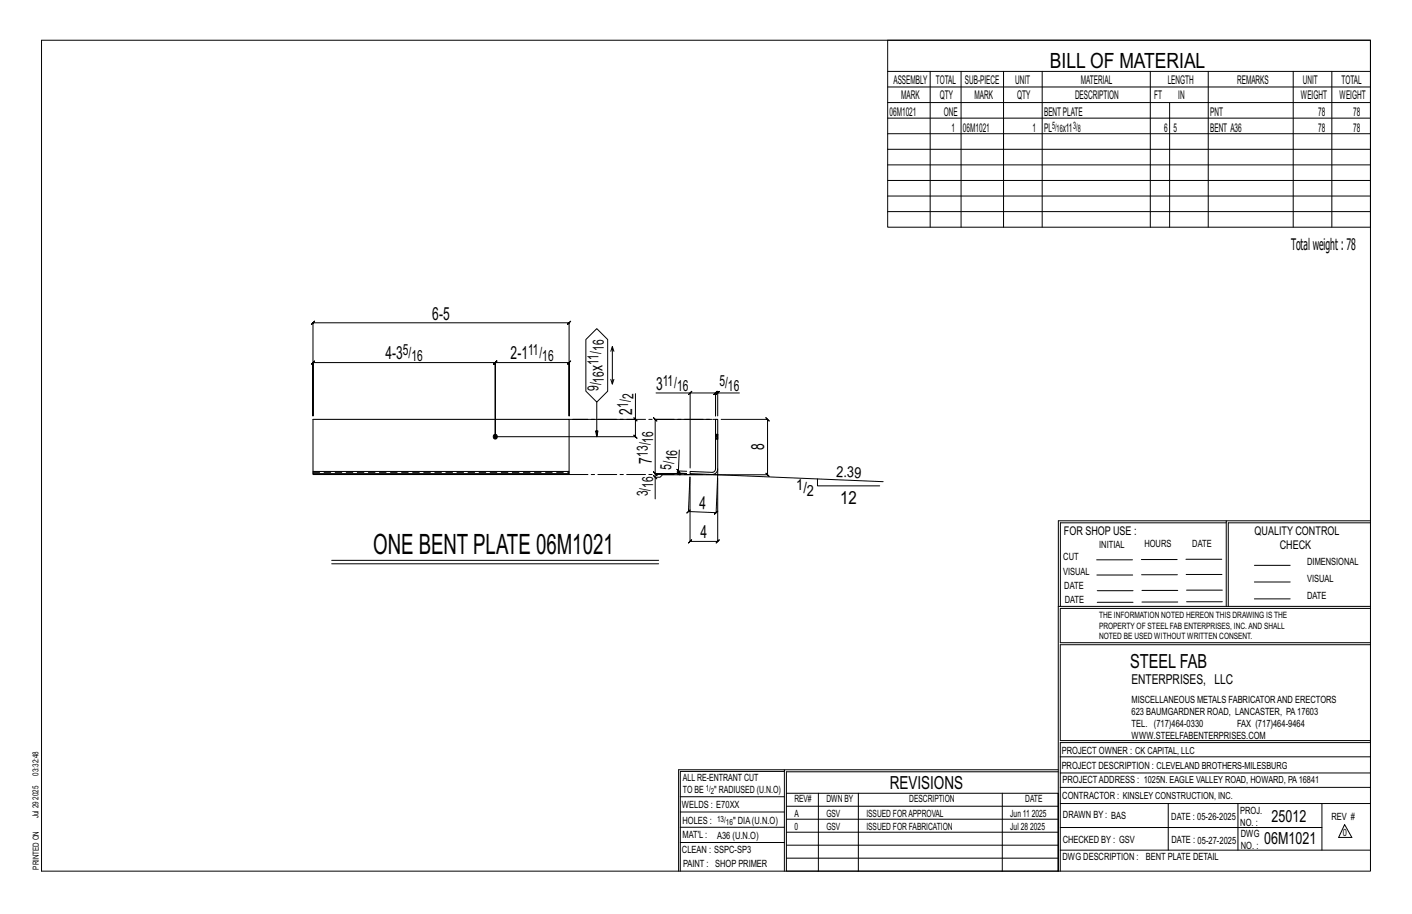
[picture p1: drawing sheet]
<svg xmlns="http://www.w3.org/2000/svg" width="432mm" height="279mm" viewBox="0 0 432 279" stroke-linecap="round" stroke-linejoin="round" font-family="sans-serif">
<defs><g id="words">
<text font-size="8.6" x="114.1" y="169.3">ONE BENT PLATE 06M1021</text>
<text font-size="6.4" x="321.1" y="20.7">BILL OF MATERIAL</text>
<text font-size="5.9" x="345.6" y="204.1">STEEL FAB</text>
<g font-size="5.5">
<text x="132.2" y="97.7">6-5</text>
<text x="117.9" y="109.8">4-3</text>
<text x="156.2" y="109.8">2-1</text>
<text x="184.3" y="113.5" transform="rotate(-90 184.3 113.5)">x</text>
<text x="200.6" y="119.1">3</text>
<text x="193.3" y="126.7" transform="rotate(-90 193.3 126.7)">2</text>
<text x="233.7" y="137.7" transform="rotate(-90 233.7 137.7)">8</text>
<text x="199.4" y="141.7" transform="rotate(-90 199.4 141.7)">7</text>
<text x="213.8" y="155.5" transform="rotate(2 213.8 155.5)">4</text>
<text x="256.9" y="154.1">12</text>
<text x="214.2" y="164.5">4</text>
<text x="272.2" y="241.1">REVISIONS</text>
</g>
<g font-size="5.1">
<text x="388.9" y="251.3">25012</text>
<text x="386.6" y="258.1">06M1021</text>
</g>
<text font-size="4.9" x="394.8" y="76.4">Totalweight : 78</text>
<g font-size="4.7">
<text x="184.7" y="107.3" transform="rotate(-90 184.7 107.3)">16</text>
<text x="123.2" y="108.6">5/</text>
<text x="125.8" y="110.3">16</text>
<text x="161.5" y="108.6">11/</text>
<text x="165.8" y="110.3">16</text>
<text x="183" y="111.6" transform="rotate(-90 183 111.6)">11/</text>
<text x="183" y="119.6" transform="rotate(-90 183 119.6)">9/</text>
<text x="184.7" y="117" transform="rotate(-90 184.7 117)">16</text>
<text x="202.7" y="117.9">11/</text>
<text x="207" y="119.6">16</text>
<text x="220" y="117.9">5/</text>
<text x="222.6" y="119.6">16</text>
<text x="192.1" y="124.7" transform="rotate(-90 192.1 124.7)">1/</text>
<text x="193.7" y="122.1" transform="rotate(-90 193.7 122.1)">2</text>
<text x="199.8" y="135.3" transform="rotate(-90 199.8 135.3)">16</text>
<text x="198.1" y="139.7" transform="rotate(-90 198.1 139.7)">13/</text>
<text x="205.2" y="143.6" transform="rotate(-88 205.2 143.6)">5/</text>
<text x="207" y="141" transform="rotate(-88 207 141)">16</text>
<text x="199.8" y="149.1" transform="rotate(-90 199.8 149.1)">16</text>
<text x="243.5" y="149.9">1/</text>
<text x="255.7" y="145.8" transform="rotate(2 255.7 145.8)">2.39</text>
<text x="198.1" y="151.8" transform="rotate(-90 198.1 151.8)">3/</text>
<text x="246.8" y="151.6">2</text>
</g>
<text font-size="4.2" x="346" y="209.1">ENTERPRISES, LLC</text>
<g font-size="3.7">
<text x="273.2" y="25.6">ASSEMBLY</text>
<text x="286.2" y="25.6">TOTAL</text>
<text x="295.1" y="25.6">SUB-PIECE</text>
<text x="310.4" y="25.6">UNIT</text>
<text x="330.5" y="25.6">MATERIAL</text>
<text x="357.1" y="25.6">LENGTH</text>
<text x="378.3" y="25.6">REMARKS</text>
<text x="398.4" y="25.6">UNIT</text>
<text x="410.2" y="25.6">TOTAL</text>
<text x="272.1" y="35.5">06M1021</text>
<text x="275.6" y="30.4">MARK</text>
<text x="287.4" y="30.4">QTY</text>
<text x="288.6" y="35.5">ONE</text>
<text x="298" y="30.4">MARK</text>
<text x="311" y="30.4">QTY</text>
<text x="319.3" y="35.5">BENTPLATE</text>
<text x="328.7" y="30.4">DESCRIPTION</text>
<text x="353" y="30.4">FT</text>
<text x="360.3" y="30.4">IN</text>
<text x="370.1" y="35.5">PNT</text>
<text x="397.8" y="30.4">WEIGHT</text>
<text x="403.2" y="35.5">78</text>
<text x="409.6" y="30.4">WEIGHT</text>
<text x="413.8" y="35.5">78</text>
<text x="290.9" y="40.2">1</text>
<text x="294.5" y="40.2">06M1021</text>
<text x="315.8" y="40.2">1</text>
<text x="319.3" y="40.2">PL</text>
<text x="325" y="40.2">x11</text>
<text x="356" y="40.2">6</text>
<text x="358.9" y="40.2">5</text>
<text x="370.1" y="40.2">BENT A36</text>
<text x="403.2" y="40.2">78</text>
<text x="413.8" y="40.2">78</text>
<text x="325.3" y="163.4">FOR SHOP USE :</text>
<text x="383.7" y="163.4">QUALITY CONTROL</text>
<text x="391.4" y="167.8">CHECK</text>
</g>
<g font-size="3.1">
<text x="321.7" y="39.4">5/</text>
<text x="323.1" y="40.5">16</text>
<text x="328.2" y="39.4">3/</text>
<text x="329.6" y="40.5">8</text>
<text x="336.2" y="167.4">INITIAL</text>
<text x="350" y="167.1">HOURS</text>
<text x="364.6" y="167.2">DATE</text>
<text x="325.2" y="171.3">CUT</text>
<text x="399.8" y="172.8">DIMENSIONAL</text>
<text x="325.1" y="175.8">VISUAL</text>
<text x="399.8" y="177.9">VISUAL</text>
<text x="325.5" y="180">DATE</text>
<text x="325.7" y="184.4">DATE</text>
<text x="399.8" y="183.1">DATE</text>
<text x="346" y="215">MISCELLANEOUS METALS FABRICATORAND ERECTORS</text>
<text x="346" y="218.6">623 BAUMGARDNER ROAD, LANCASTER, PA17603</text>
<text x="346" y="225.8">WWW.STEELFABENTERPRISES.COM</text>
<text x="346" y="222.2">TEL. (717)464-0330</text>
<text x="378.3" y="222.2">FAX (717)464-9464</text>
<text x="324.7" y="230.5">PROJECT OWNER : CK CAPITAL, LLC</text>
<text x="208.8" y="238.8">ALL RE-ENTRANT CUT</text>
<text x="324.7" y="235.1">PROJECT DESCRIPTION : CLEVELAND BROTHERS-MILESBURG</text>
<text x="324.9" y="239.5">PROJECTADDRESS : 1025N. EAGLE VALLEY ROAD, HOWARD, PA16841</text>
<text x="208.8" y="242.5">TO BE</text>
<text x="218.4" y="242.5">&quot; RADIUSED (U.N.O)</text>
<text x="242.9" y="245.3">REV#</text>
<text x="252.7" y="245.3">DWN BY</text>
<text x="278.1" y="245.3">DESCRIPTION</text>
<text x="313.5" y="245.3">DATE</text>
<text x="324.9" y="244.2">CONTRACTOR : KINSLEY CONSTRUCTION, INC.</text>
<text x="208.5" y="247">WELDS : E70XX</text>
<text x="208.7" y="251.7">HOLES :</text>
<text x="224.2" y="251.8">&quot; DIA(U.N.O)</text>
<text x="242.9" y="249.9">A</text>
<text x="252.7" y="249.9">GSV</text>
<text x="264.9" y="249.9">ISSUED FORAPPROVAL</text>
<text x="309" y="249.9">Jun 11</text>
<text x="315.5" y="249.9">2025</text>
<text x="325.1" y="250">DRAWN BY : BAS</text>
<text x="358.2" y="250.5">DATE : 05-26-2025</text>
<text x="379.3" y="248.9">PROJ.</text>
<text x="407.2" y="250.5">REV #</text>
<text x="208.7" y="256.3">MAT'L :</text>
<text x="219.3" y="256.4">A36 (U.N.O)</text>
<text x="242.9" y="253.8">0</text>
<text x="252.7" y="253.8">GSV</text>
<text x="264.9" y="253.8">ISSUED FOR FABRICATION</text>
<text x="309" y="253.8">Jul 28</text>
<text x="315" y="253.8">2025</text>
<text x="325" y="257.6">CHECKED BY : GSV</text>
<text x="358.3" y="257.7">DATE : 05-27-2025</text>
<text x="379.3" y="252.5">NO. :</text>
<text x="379.5" y="255.9">DWG</text>
<text x="410.6" y="255.5">0</text>
<text x="208.6" y="260.7">CLEAN : SSPC-SP3</text>
<text x="324.9" y="262.9">DWG DESCRIPTION :</text>
<text x="350.4" y="263">BENT PLATE DETAIL</text>
<text x="379.5" y="259.5">NO. :</text>
<text x="208.9" y="265">PAINT : SHOP PRIMER</text>
</g>
<g font-size="2.7">
<text x="336.1" y="189">THE INFORMATION NOTED HEREON THIS DRAWING IS THE</text>
<text x="336.1" y="195.4">NOTED BE USED WITHOUT WRITTEN CONSENT.</text>
<text x="336.1" y="192.2">PROPERTY OF STEEL FAB ENTERPRISES, INC.AND SHALL</text>
</g>
<g font-size="2.6">
<text x="215.9" y="241.8">1/</text>
<text x="217.4" y="242.7">2</text>
<text x="219.3" y="251.1">13/</text>
<text x="222" y="252.1">16</text>
</g>
<g font-size="2.5">
<text x="11.7" y="237.1" transform="rotate(-90 11.7 237.1)">03:32:48</text>
<text x="11.8" y="244.4" transform="rotate(-90 11.8 244.4)">2025</text>
<text x="11.8" y="250.1" transform="rotate(-90 11.8 250.1)">Jul 29</text>
<text x="11.9" y="265.8" transform="rotate(-90 11.9 265.8)">PRINTED ON</text>
</g>
</g></defs>
<g fill="none" stroke="#000" stroke-width=".31">
<path d="M12.7 12.3h406.4v254h-406.4zM271.5 12.3h147.6v57.2h-147.6zM271.5 21.8h147.6M271.5 26.6h147.6M271.5 31.4h147.6M271.5 36.1h147.6M284.5 21.8v47.7M293.9 21.8v47.7M306.9 21.8v47.7M318.7 21.8v47.7M351.8 21.8v47.7M357.7 31.4v38.1"/>
<path d="M369.5 21.8v47.7M395.5 21.8v47.7M407.3 21.8v47.7M271.5 40.9h147.6M271.5 45.6h147.6M271.5 50.4h147.6M271.5 55.2h147.6M271.5 59.9h147.6M271.5 64.7h147.6M95.2 99.2l1-1-.5 .5h78.3l-.5 .5 1-1-.5 .5v28.4v-16.3l.5-.5-1 1 .5-.5h-22.5l.5-.5-1 1 .5-.5v22.7v-22.7l.5-.5-1 1 .5-.5h-55.8l.5-.5-1 1 .5-.5v16.3v-28.4zM179.2 103.8l3.3-3.3 3.3 3.3v15.8l-3.3 3.3-3.3-3.3zM186.8 116l.5 1.4 .4-1.4"/>
<path d="M187.3 106l-.5 1.4M187.7 107.4l-.4-1.4v11.4M182.5 122.9v10.6l-.4-1.8h.8l-.4 1.8M193.8 127.7l1 1zM194.3 120.3v7.9h-19.2M194.3 128.2v5.3l-.5-.5 1 1-.5-.5h-42.8M200.6 120.1h10.4v23M207.7 137.6l-.2 6.4 2.5 .1M210.5 120.6l1-1zM211 120.1h7.8l-.5 .5 1-1-.5 .5v7v-7l-.5 .5 1-1-.5 .5h.7M217.8 128.2h-17.4l-.5-.5 1 1-.5-.5v16.6l-.5-.5 1 1-.5-.5h9.6h-9.6l-.5-.5 1 1-.5-.5v1.1M219 120.6l1-1z"/>
<path d="M220.5 128.2h14.2l-.5-.5 1 1-.5-.5v16.9l-.5-.5 1 1-.5-.5h-32.1l-.7 .8h-1.5v6.6M226.1 120.1h-6.6v7M199.9 145.4l1 1zM207 143.4l.9 1.1zM207.5 144l-.1 .6-.4-.5 .9 1.1-.5-.6 2.6 .1M219.5 146.2v19.3l.5-.5-1 1 .5-.5h-8.5l.5-.5-1 1 .5-.5v-19.7l-.5 10.6-.5 .4 1.1-.9-.6 .5 8.5 .3-.5 .5 1-1-.5 .5 .5-11.6 50.6 2.1M250 146.4v2.1h19M375 159.8h-50.7v25.6M375 159.2h-51.3l-.1 107.1M419.1 159.2h-44.1v26.2M419.1 159.8h-43.5v25.6M101.4 171.3h100"/>
<path d="M101.4 172.3h100M335.4 171.1h10.9M335.4 175.8h11M349 171h11M349.1 175.7h11M362.7 171h10.9M362.7 175.6h11M383.6 172.8h11M383.6 177.9h11M323.7 185.4h95.4M335.5 184.1h11M335.5 180.6h11"/>
<path d="M349.2 184h11M349.2 180.5h11M362.9 180.4h10.9M362.9 184h10.9M383.6 183.1h11M419.1 186h-94.9v10.5h94.9M419.1 197.1h-94.9v29.3h94.9v.6h-94.9v39.3M239.9 235.8h-31.9v30.5M239.9 235.3h-32.4v31M323.6 235.3h-83.7v31M323.6 235.9h-83.1v6.6M324.2 236.3h94.9"/>
<path d="M324.2 231.4h94.9M208 252.9h31.9M208 257.5h31.9M208 243.6h31.9M208 248.2h31.9M240.5 242.5h83.1v23.8h-83.1zM240.5 258.4h83.1M240.5 254.4h83.1M240.5 250.4h83.1M240.5 246.5h83.1M250.3 242.5v23.8M262.5 242.5v23.8"/>
<path d="M306.5 242.5v23.8M324.2 253h80.1M324.2 245.6h94.9M324.2 259.9h94.9M324.2 240.7h94.9M357.3 245.6v14.3M378.6 245.6v14.3M404.3 245.6v14.3M411.2 252.1l2.2 3.9h-4zM240.5 262.3h83.1"/>
</g>
<circle cx="151.4" cy="133.5" r=".68" fill="#000" stroke="#000" stroke-width=".31"/>
<path d="M218.8 134.2h.1M218.8 132.8h.1M218.8 128.2h.7v15.1a1.72 1.72 0 0 1-1.8 1.8l-6.7-.3v-.7l6.7 .3 1-.5zM219.5 134.2h.1M219.5 132.8h.1M95.7 144.1h78.3v.7h-78.3zM95.7 144.8v.3h78.3v-.3M95.7 144.1v-15.9h78.3v15.9" fill="none" stroke="#000" stroke-width=".32"/>
<g fill="none" stroke="#000" stroke-width=".31" stroke-dasharray="2 1.4">
<path d="M218.8 134.2h.1M218.8 133.4v.2h.7v-.2h-.7v-.3M218.8 134.2h.7M219.5 132.8h-.7M219.5 133.6v.3h-.7v-.3M219.5 133.9v.1h-.7v-.1M219.5 134h-.7M219.5 134.2h.1M219.5 132.8h.1M219.5 132.9l-.7-.1M219.5 133.1v-.2l-.7-.1M219.5 133.4v-.3h-.7v-.2"/>
<path d="M95.7 144.4h78.3"/>
</g>
<path d="M174 128.2h44.8M174 145.1h45.5v-1.8" fill="none" stroke="#000" stroke-width=".31" stroke-dasharray="5.8 1 1 1"/>
<use href="#words"/>
</svg>
